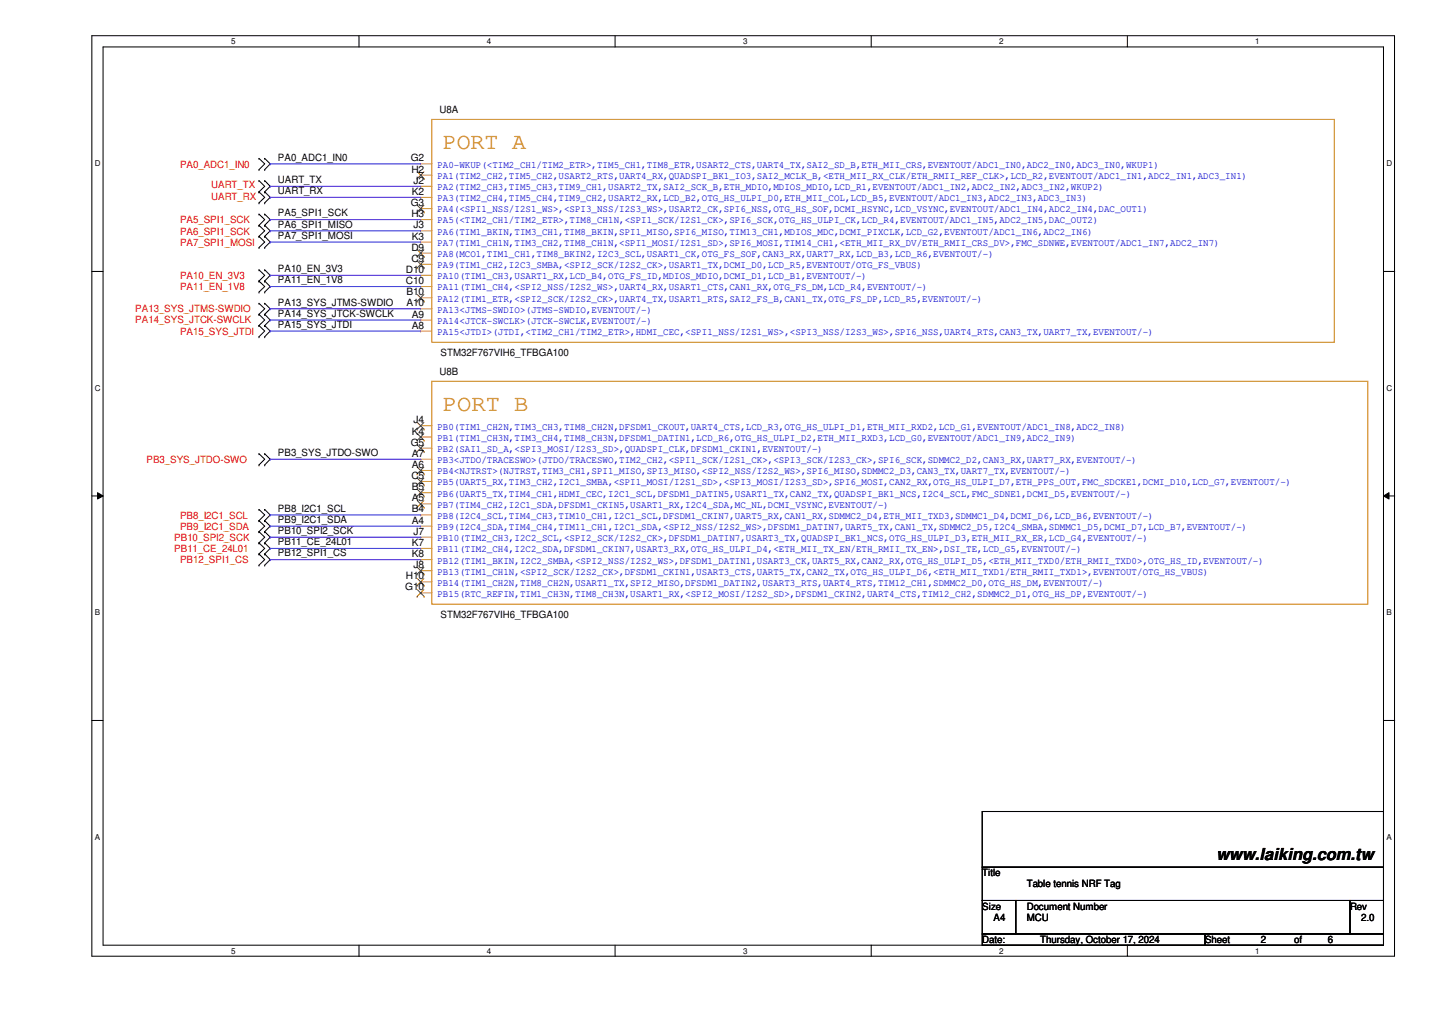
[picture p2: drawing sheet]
<svg xmlns="http://www.w3.org/2000/svg" width="297mm" height="210mm" viewBox="0 0 297 210" stroke-linecap="round" stroke-linejoin="round" font-family="sans-serif">
<defs><g id="words">
<g font-size="4.8" fill="#cc8006">
<text x="91.9" y="30.9">PORT A</text>
<text x="91.9" y="85.3">PORT B</text>
</g>
<text font-size="3.4" x="252.3" y="178.3">www.laiking.com.tw</text>
<g font-size="2.1">
<text x="91.2" y="23.4">U8A</text>
<text x="57.7" y="33.3">PA0_ADC1_IN0</text>
<text x="85.2" y="33.5">G2</text>
<text x="85.3" y="35.8">H2</text>
<text x="57.7" y="38">UART_TX</text>
<text x="57.7" y="40.3">UART_RX</text>
<text x="85.4" y="40.4">K2</text>
<text x="85.8" y="38.1">J2</text>
<text x="57.7" y="44.9">PA5_SPI1_SCK</text>
<text x="57.7" y="47.2">PA6_SPI1_MISO</text>
<text x="85.2" y="42.8">G3</text>
<text x="85.3" y="45">H3</text>
<text x="85.8" y="47.4">J3</text>
<text x="57.7" y="49.5">PA7_SPI1_MOSI</text>
<text x="85.3" y="52">D9</text>
<text x="85.4" y="49.7">K3</text>
<text x="57.7" y="58.8">PA11_EN_1V8</text>
<text x="57.7" y="56.4">PA10_EN_3V3</text>
<text x="84.2" y="56.6">D10</text>
<text x="84.2" y="58.9">C10</text>
<text x="85.3" y="54.3">C9</text>
<text x="57.7" y="65.7">PA14_SYS_JTCK-SWCLK</text>
<text x="57.7" y="63.4">PA13_SYS_JTMS-SWDIO</text>
<text x="84.3" y="61.3">B10</text>
<text x="84.3" y="63.5">A10</text>
<text x="85.4" y="65.9">A9</text>
<text x="57.7" y="68">PA15_SYS_JTDI</text>
<text x="85.4" y="68.2">A8</text>
<text x="91.2" y="77.8">U8B</text>
<text x="91.4" y="73.8">STM32F767VIH6_TFBGA100</text>
<text x="85.8" y="87.8">J4</text>
<text x="57.7" y="94.6">PB3_SYS_JTDO-SWO</text>
<text x="85.2" y="92.5">G5</text>
<text x="85.4" y="90.1">K4</text>
<text x="85.4" y="94.7">A7</text>
<text x="85.3" y="99.4">C5</text>
<text x="85.4" y="97.1">A6</text>
<text x="85.4" y="101.7">B5</text>
<text x="57.7" y="106.1">PB8_I2C1_SCL</text>
<text x="85.4" y="104">A5</text>
<text x="85.4" y="106.3">B4</text>
<text x="57.7" y="113.1">PB11_CE_24L01</text>
<text x="57.7" y="108.5">PB9_I2C1_SDA</text>
<text x="57.7" y="110.7">PB10_SPI2_SCK</text>
<text x="85.4" y="108.6">A4</text>
<text x="85.4" y="113.2">K7</text>
<text x="85.8" y="110.9">J7</text>
<text x="57.7" y="115.4">PB12_SPI1_CS</text>
<text x="85.4" y="115.6">K8</text>
<text x="85.8" y="117.9">J8</text>
<text x="84.1" y="122.5">G10</text>
<text x="84.2" y="120.2">H10</text>
<text x="91.4" y="128.1">STM32F767VIH6_TFBGA100</text>
<text x="203.8" y="181.8">Title</text>
<text x="213" y="184.1">Table tennis NRF Tag</text>
<text x="203.8" y="188.7">Size</text>
<text x="206.1" y="191">A4</text>
<text x="213" y="188.7">Document Number</text>
<text x="213" y="191">MCU</text>
<text x="280" y="188.7">Rev</text>
<text x="282.3" y="191">2.0</text>
<text x="203.8" y="195.6">Date:</text>
<text x="215.8" y="195.6">Thursday, October 17, 2024</text>
<text x="250" y="195.6">Sheet</text>
<text x="261.5" y="195.6">2</text>
<text x="268.5" y="195.6">of</text>
<text x="275.4" y="195.6">6</text>
</g>
<g font-size="2.1" fill="#f00">
<text x="37.3" y="34.8">PA0_ADC1_IN0</text>
<text x="43.8" y="38.9">UART_TX</text>
<text x="43.8" y="41.4">UART_RX</text>
<text x="37.3" y="46.3">PA5_SPI1_SCK</text>
<text x="37.3" y="48.6">PA6_SPI1_SCK</text>
<text x="37.3" y="50.9">PA7_SPI1_MOSI</text>
<text x="37.3" y="57.9">PA10_EN_3V3</text>
<text x="28.1" y="64.8">PA13_SYS_JTMS-SWDIO</text>
<text x="37.3" y="60.2">PA11_EN_1V8</text>
<text x="28.1" y="67.1">PA14_SYS_JTCK-SWCLK</text>
<text x="37.3" y="69.4">PA15_SYS_JTDI</text>
<text x="30.4" y="96">PB3_SYS_JTDO-SWO</text>
<text x="37.3" y="107.6">PB8_I2C1_SCL</text>
<text x="36.2" y="112.2">PB10_SPI2_SCK</text>
<text x="37.3" y="109.9">PB9_I2C1_SDA</text>
<text x="36.2" y="114.5">PB11_CE_24L01</text>
<text x="37.3" y="116.8">PB12_SPI1_CS</text>
</g>
<g font-size="2.1" fill="#00c">
<text x="90.7" y="34.8">PA0-WKUP(&lt;TIM2_CH1/TIM2_ETR&gt;,TIM5_CH1,TIM8_ETR,USART2_CTS,UART4_TX,SAI2_SD_B,ETH_MII_CRS,EVENTOUT/ADC1_IN0,ADC2_IN0,ADC3_IN0,WKUP1)</text>
<text x="90.7" y="37.1">PA1(TIM2_CH2,TIM5_CH2,USART2_RTS,UART4_RX,QUADSPI_BK1_IO3,SAI2_MCLK_B,&lt;ETH_MII_RX_CLK/ETH_RMII_REF_CLK&gt;,LCD_R2,EVENTOUT/ADC1_IN1,ADC2_IN1,ADC3_IN1)</text>
<text x="90.7" y="39.5">PA2(TIM2_CH3,TIM5_CH3,TIM9_CH1,USART2_TX,SAI2_SCK_B,ETH_MDIO,MDIOS_MDIO,LCD_R1,EVENTOUT/ADC1_IN2,ADC2_IN2,ADC3_IN2,WKUP2)</text>
<text x="90.7" y="41.7">PA3(TIM2_CH4,TIM5_CH4,TIM9_CH2,USART2_RX,LCD_B2,OTG_HS_ULPI_D0,ETH_MII_COL,LCD_B5,EVENTOUT/ADC1_IN3,ADC2_IN3,ADC3_IN3)</text>
<text x="90.7" y="44.1">PA4(&lt;SPI1_NSS/I2S1_WS&gt;,&lt;SPI3_NSS/I2S3_WS&gt;,USART2_CK,SPI6_NSS,OTG_HS_SOF,DCMI_HSYNC,LCD_VSYNC,EVENTOUT/ADC1_IN4,ADC2_IN4,DAC_OUT1)</text>
<text x="90.7" y="46.4">PA5(&lt;TIM2_CH1/TIM2_ETR&gt;,TIM8_CH1N,&lt;SPI1_SCK/I2S1_CK&gt;,SPI6_SCK,OTG_HS_ULPI_CK,LCD_R4,EVENTOUT/ADC1_IN5,ADC2_IN5,DAC_OUT2)</text>
<text x="90.7" y="48.7">PA6(TIM1_BKIN,TIM3_CH1,TIM8_BKIN,SPI1_MISO,SPI6_MISO,TIM13_CH1,MDIOS_MDC,DCMI_PIXCLK,LCD_G2,EVENTOUT/ADC1_IN6,ADC2_IN6)</text>
<text x="90.7" y="51">PA7(TIM1_CH1N,TIM3_CH2,TIM8_CH1N,&lt;SPI1_MOSI/I2S1_SD&gt;,SPI6_MOSI,TIM14_CH1,&lt;ETH_MII_RX_DV/ETH_RMII_CRS_DV&gt;,FMC_SDNWE,EVENTOUT/ADC1_IN7,ADC2_IN7)</text>
<text x="90.7" y="53.3">PA8(MCO1,TIM1_CH1,TIM8_BKIN2,I2C3_SCL,USART1_CK,OTG_FS_SOF,CAN3_RX,UART7_RX,LCD_B3,LCD_R6,EVENTOUT/-)</text>
<text x="90.7" y="55.6">PA9(TIM1_CH2,I2C3_SMBA,&lt;SPI2_SCK/I2S2_CK&gt;,USART1_TX,DCMI_D0,LCD_R5,EVENTOUT/OTG_FS_VBUS)</text>
<text x="90.7" y="57.9">PA10(TIM1_CH3,USART1_RX,LCD_B4,OTG_FS_ID,MDIOS_MDIO,DCMI_D1,LCD_B1,EVENTOUT/-)</text>
<text x="90.7" y="60.2">PA11(TIM1_CH4,&lt;SPI2_NSS/I2S2_WS&gt;,UART4_RX,USART1_CTS,CAN1_RX,OTG_FS_DM,LCD_R4,EVENTOUT/-)</text>
<text x="90.7" y="62.6">PA12(TIM1_ETR,&lt;SPI2_SCK/I2S2_CK&gt;,UART4_TX,USART1_RTS,SAI2_FS_B,CAN1_TX,OTG_FS_DP,LCD_R5,EVENTOUT/-)</text>
<text x="90.7" y="64.9">PA13&lt;JTMS-SWDIO&gt;(JTMS-SWDIO,EVENTOUT/-)</text>
<text x="90.7" y="67.2">PA14&lt;JTCK-SWCLK&gt;(JTCK-SWCLK,EVENTOUT/-)</text>
<text x="90.7" y="69.5">PA15&lt;JTDI&gt;(JTDI,&lt;TIM2_CH1/TIM2_ETR&gt;,HDMI_CEC,&lt;SPI1_NSS/I2S1_WS&gt;,&lt;SPI3_NSS/I2S3_WS&gt;,SPI6_NSS,UART4_RTS,CAN3_TX,UART7_TX,EVENTOUT/-)</text>
<text x="90.7" y="89.1">PB0(TIM1_CH2N,TIM3_CH3,TIM8_CH2N,DFSDM1_CKOUT,UART4_CTS,LCD_R3,OTG_HS_ULPI_D1,ETH_MII_RXD2,LCD_G1,EVENTOUT/ADC1_IN8,ADC2_IN8)</text>
<text x="90.7" y="91.4">PB1(TIM1_CH3N,TIM3_CH4,TIM8_CH3N,DFSDM1_DATIN1,LCD_R6,OTG_HS_ULPI_D2,ETH_MII_RXD3,LCD_G0,EVENTOUT/ADC1_IN9,ADC2_IN9)</text>
<text x="90.7" y="93.8">PB2(SAI1_SD_A,&lt;SPI3_MOSI/I2S3_SD&gt;,QUADSPI_CLK,DFSDM1_CKIN1,EVENTOUT/-)</text>
<text x="90.7" y="96.1">PB3&lt;JTDO/TRACESWO&gt;(JTDO/TRACESWO,TIM2_CH2,&lt;SPI1_SCK/I2S1_CK&gt;,&lt;SPI3_SCK/I2S3_CK&gt;,SPI6_SCK,SDMMC2_D2,CAN3_RX,UART7_RX,EVENTOUT/-)</text>
<text x="90.7" y="98.4">PB4&lt;NJTRST&gt;(NJTRST,TIM3_CH1,SPI1_MISO,SPI3_MISO,&lt;SPI2_NSS/I2S2_WS&gt;,SPI6_MISO,SDMMC2_D3,CAN3_TX,UART7_TX,EVENTOUT/-)</text>
<text x="90.7" y="100.7">PB5(UART5_RX,TIM3_CH2,I2C1_SMBA,&lt;SPI1_MOSI/I2S1_SD&gt;,&lt;SPI3_MOSI/I2S3_SD&gt;,SPI6_MOSI,CAN2_RX,OTG_HS_ULPI_D7,ETH_PPS_OUT,FMC_SDCKE1,DCMI_D10,LCD_G7,EVENTOUT/-)</text>
<text x="90.7" y="103">PB6(UART5_TX,TIM4_CH1,HDMI_CEC,I2C1_SCL,DFSDM1_DATIN5,USART1_TX,CAN2_TX,QUADSPI_BK1_NCS,I2C4_SCL,FMC_SDNE1,DCMI_D5,EVENTOUT/-)</text>
<text x="90.7" y="105.3">PB7(TIM4_CH2,I2C1_SDA,DFSDM1_CKIN5,USART1_RX,I2C4_SDA,MC_NL,DCMI_VSYNC,EVENTOUT/-)</text>
<text x="90.7" y="107.6">PB8(I2C4_SCL,TIM4_CH3,TIM10_CH1,I2C1_SCL,DFSDM1_CKIN7,UART5_RX,CAN1_RX,SDMMC2_D4,ETH_MII_TXD3,SDMMC1_D4,DCMI_D6,LCD_B6,EVENTOUT/-)</text>
<text x="90.7" y="109.9">PB9(I2C4_SDA,TIM4_CH4,TIM11_CH1,I2C1_SDA,&lt;SPI2_NSS/I2S2_WS&gt;,DFSDM1_DATIN7,UART5_TX,CAN1_TX,SDMMC2_D5,I2C4_SMBA,SDMMC1_D5,DCMI_D7,LCD_B7,EVENTOUT/-)</text>
<text x="90.7" y="112.2">PB10(TIM2_CH3,I2C2_SCL,&lt;SPI2_SCK/I2S2_CK&gt;,DFSDM1_DATIN7,USART3_TX,QUADSPI_BK1_NCS,OTG_HS_ULPI_D3,ETH_MII_RX_ER,LCD_G4,EVENTOUT/-)</text>
<text x="90.7" y="114.6">PB11(TIM2_CH4,I2C2_SDA,DFSDM1_CKIN7,USART3_RX,OTG_HS_ULPI_D4,&lt;ETH_MII_TX_EN/ETH_RMII_TX_EN&gt;,DSI_TE,LCD_G5,EVENTOUT/-)</text>
<text x="90.7" y="116.9">PB12(TIM1_BKIN,I2C2_SMBA,&lt;SPI2_NSS/I2S2_WS&gt;,DFSDM1_DATIN1,USART3_CK,UART5_RX,CAN2_RX,OTG_HS_ULPI_D5,&lt;ETH_MII_TXD0/ETH_RMII_TXD0&gt;,OTG_HS_ID,EVENTOUT/-)</text>
<text x="90.7" y="119.2">PB13(TIM1_CH1N,&lt;SPI2_SCK/I2S2_CK&gt;,DFSDM1_CKIN1,USART3_CTS,UART5_TX,CAN2_TX,OTG_HS_ULPI_D6,&lt;ETH_MII_TXD1/ETH_RMII_TXD1&gt;,EVENTOUT/OTG_HS_VBUS)</text>
<text x="90.7" y="121.5">PB14(TIM1_CH2N,TIM8_CH2N,USART1_TX,SPI2_MISO,DFSDM1_DATIN2,USART3_RTS,UART4_RTS,TIM12_CH1,SDMMC2_D0,OTG_HS_DM,EVENTOUT/-)</text>
<text x="90.7" y="123.8">PB15(RTC_REFIN,TIM1_CH3N,TIM8_CH3N,USART1_RX,&lt;SPI2_MOSI/I2S2_SD&gt;,DFSDM1_CKIN2,UART4_CTS,TIM12_CH2,SDMMC2_D1,OTG_HS_DP,EVENTOUT/-)</text>
</g>
<g font-size="1.7">
<text x="47.9" y="9.1">5</text>
<text x="101" y="9.1">4</text>
<text x="154.1" y="9.1">3</text>
<text x="207.3" y="9.1">2</text>
<text x="260.4" y="9.1">1</text>
<text x="19.6" y="34.5">D</text>
<text x="287.6" y="34.5">D</text>
<text x="19.6" y="81.1">C</text>
<text x="287.6" y="81.1">C</text>
<text x="19.6" y="127.6">B</text>
<text x="287.6" y="127.6">B</text>
<text x="19.6" y="174.2">A</text>
<text x="287.6" y="174.2">A</text>
<text x="47.9" y="197.8">5</text>
<text x="101" y="197.8">4</text>
<text x="154.1" y="197.8">3</text>
<text x="207.3" y="197.8">2</text>
<text x="260.4" y="197.8">1</text>
</g>
</g></defs>
<path d="M19.1 7.4h270.2v190.9h-270.2zM21.4 9.7h265.6v186.3h-265.6z" fill="none" stroke="#000" stroke-width=".21"/>
<g fill="#fff">
<path d="M47.9 7.7h1v1.8h-1z"/>
<path d="M47.9 196.3h1v1.9h-1z"/>
</g>
<path d="M74.5 7.4v2.3M74.5 196v2.4" fill="none" stroke="#000" stroke-width=".21"/>
<g fill="#fff">
<path d="M101 7.7h.9v1.8h-.9z"/>
<path d="M101 196.3h.9v1.9h-.9z"/>
</g>
<path d="M127.6 7.4v2.3M127.6 196v2.4" fill="none" stroke="#000" stroke-width=".21"/>
<g fill="#fff">
<path d="M154.1 7.7h1v1.8h-1z"/>
<path d="M154.1 196.3h1v1.9h-1z"/>
</g>
<path d="M180.7 7.4v2.3M180.7 196v2.4" fill="none" stroke="#000" stroke-width=".21"/>
<g fill="#fff">
<path d="M207.3 7.7h.9v1.8h-.9z"/>
<path d="M207.3 196.3h.9v1.9h-.9z"/>
</g>
<path d="M233.8 7.4v2.3M233.8 196v2.4" fill="none" stroke="#000" stroke-width=".21"/>
<g fill="#fff">
<path d="M260.4 7.7h.9v1.8h-.9z"/>
<path d="M260.4 196.3h.9v1.9h-.9z"/>
<path d="M19.6 33h1.2v1.9h-1.2z"/>
<path d="M287.6 33h1.2v1.9h-1.2z"/>
<path d="M19.6 79.6h1.2v1.8h-1.2z"/>
<path d="M287.6 79.6h1.2v1.8h-1.2z"/>
</g>
<path d="M19.1 56.3h2.3M287 56.3h2.3" fill="none" stroke="#000" stroke-width=".21"/>
<g fill="#fff">
<path d="M19.6 126.2h1.1v1.8h-1.1z"/>
<path d="M287.6 126.2h1.1v1.8h-1.1z"/>
</g>
<path d="M19.1 102.9h2.3M20.2 102.2l1.2 .7-1.2 .6zM287 102.9l1.1-.7v1.3zM287 102.9h2.3" fill="none" stroke="#000" stroke-width=".21"/>
<path d="M20.2 102.2l1.2 .7-1.2 .6zM287 102.9l1.1-.7v1.3z" fill="#000"/>
<g fill="#fff">
<path d="M19.6 172.7h1.1v1.9h-1.1z"/>
<path d="M287.6 172.7h1.1v1.9h-1.1z"/>
</g>
<g fill="none" stroke="#000" stroke-width=".21">
<path d="M53.7 35.2h.1M53.7 32.9h.1M53.7 39.8h.1M53.7 37.5h.1M53.7 32.9l1.2 1.1-1.2 1.2M53.7 37.5l1.2 1.1-1.2 1.2M53.7 39.8l1.2 1.1-1.2 1.2M54.9 32.9h.1M54.9 35.2h.1M54.9 37.5h.1M54.9 39.8h.1M54.9 32.9l1.1 1.1-1.1 1.2"/>
<path d="M54.9 37.5l1.1 1.1-1.1 1.2M54.9 39.8l1.1 1.1-1.1 1.2M53.7 46.7h.1M53.7 44.4h.1M53.7 49h.1M53.7 51.3h.1M53.7 58.3h.1M53.7 56h.1M53.7 42.1h.1M53.7 44.4l1.2 1.2-1.2 1.1M53.7 46.7l1.2 1.2-1.2 1.1M53.7 49l1.2 1.2-1.2 1.1"/>
<path d="M53.7 58.3l1.2 1.1-1.2 1.2M53.7 56l1.2 1.1-1.2 1.2M54.9 44.4h.1M54.9 46.7h.1M54.9 49h.1M54.9 51.3h.1M54.9 58.3h.1M54.9 56h.1M54.9 42.1h.1M54.9 44.4l1.1 1.2-1.1 1.1M54.9 46.7l1.1 1.2-1.1 1.1M54.9 49l1.1 1.2-1.1 1.1"/>
<path d="M54.9 58.3l1.1 1.1-1.1 1.2M54.9 56l1.1 1.1-1.1 1.2M53.7 69.8h.1M53.7 67.5h.1M53.7 65.2h.1M53.7 62.9h.1M53.7 60.6h.1M53.7 67.5l1.2 1.2-1.2 1.1M53.7 65.2l1.2 1.2-1.2 1.1M53.7 62.9l1.2 1.1-1.2 1.2M54.9 67.5h.1M54.9 69.8h.1"/>
<path d="M54.9 65.2h.1M54.9 62.9h.1M54.9 60.6h.1M54.9 67.5l1.1 1.2-1.1 1.1M54.9 65.2l1.1 1.2-1.1 1.1M54.9 62.9l1.1 1.1-1.1 1.2M53.7 96.4h.1M53.7 94.1h.1M53.7 94.1l1.2 1.1-1.2 1.2M54.9 94.1h.1M54.9 96.4h.1M54.9 94.1l1.1 1.1-1.1 1.2"/>
<path d="M53.7 117.2h.1M53.7 114.9h.1M53.7 112.6h.1M53.7 108h.1M53.7 105.7h.1M53.7 110.3h.1M53.7 114.9l1.2 1.2-1.2 1.1M53.7 112.6l1.2 1.1-1.2 1.2M53.7 105.7l1.2 1.1-1.2 1.2M53.7 108l1.2 1.1-1.2 1.2M53.7 110.3l1.2 1.1-1.2 1.2M54.9 114.9h.1"/>
<path d="M54.9 117.2h.1M54.9 112.6h.1M54.9 105.7h.1M54.9 108h.1M54.9 110.3h.1M54.9 114.9l1.1 1.2-1.1 1.1M54.9 112.6l1.1 1.1-1.1 1.2M54.9 105.7l1.1 1.1-1.1 1.2M54.9 108l1.1 1.1-1.1 1.2M54.9 110.3l1.1 1.1-1.1 1.2M19.1 149.4h2.3M287 149.4h2.3"/>
<path d="M203.8 168.3h83.2v11.6h-83.2zM203.8 179.9h83.2v6.9h-83.2zM203.8 186.8h6.9v6.9h-6.9zM203.8 193.7h46.2v2.3h-46.2zM210.7 186.8h69.3v6.9h-69.3zM250 193.7h37v2.3h-37zM280 186.8h7v6.9h-7z"/>
</g>
<path d="M89.6 24.8h187.2v46.2h-187.2zM89.6 79.1h194.1v46.2h-194.1z" fill="none" stroke="#cc8006" stroke-width=".21"/>
<g fill="none" stroke="#a84" stroke-width=".21">
<path d="M87.2 34h.1M87.2 36.3h.1M87.2 38.6h.1M87.2 34h2.4M87.2 36.3h2.4M87.2 38.6h2.4M87.2 40.9h.1M87.2 43.3h.1M87.2 45.6h.1M87.2 47.9h.1M87.2 50.2h.1M87.2 52.5h.1"/>
<path d="M87.2 54.8h.1M87.2 57.1h.1M87.2 59.4h.1M87.2 40.9h2.4M87.2 43.3h2.4M87.2 45.6h2.4M87.2 47.9h2.4M87.2 50.2h2.4M87.2 52.5h2.4M87.2 54.8h2.4M87.2 57.1h2.4M87.2 59.4h2.4"/>
<path d="M87.2 61.8h.1M87.2 64h.1M87.2 66.4h.1M87.2 68.7h.1M87.2 61.8h2.4M87.2 64h2.4M87.2 66.4h2.4M87.2 68.7h2.4M87.2 88.3h.1M87.2 90.6h.1M87.2 93h.1M87.2 95.2h.1"/>
<path d="M87.2 97.6h.1M87.2 99.9h.1M87.2 88.3h2.4M87.2 90.6h2.4M87.2 93h2.4M87.2 95.2h2.4M87.2 97.6h2.4M87.2 99.9h2.4M87.2 102.2h.1M87.2 104.5h.1M87.2 106.8h.1M87.2 109.1h.1"/>
<path d="M87.2 111.4h.1M87.2 113.7h.1M87.2 116.1h.1M87.2 118.4h.1M87.2 102.2h2.4M87.2 104.5h2.4M87.2 106.8h2.4M87.2 109.1h2.4M87.2 111.4h2.4M87.2 113.7h2.4M87.2 116.1h2.4M87.2 118.4h2.4"/>
<path d="M87.2 120.7h.1M87.2 123h.1M87.2 120.7h2.4M87.2 123h2.4"/>
</g>
<g fill="none" stroke="#804000" stroke-width=".21">
<path d="M86.5 37h.1M86.6 35.6l1.4 1.4M87.9 35.6l-1.4 1.4M88 37h.1M86.5 44h.1M86.5 53.2h.1M86.5 55.5h.1M86.6 42.6l1.4 1.4M86.6 51.8l1.4 1.4M86.6 54.1l1.4 1.4M87.9 42.6l-1.4 1.4M87.9 51.8l-1.4 1.4"/>
<path d="M87.9 54.1l-1.4 1.4M88 44h.1M88 53.2h.1M88 55.5h.1M86.5 62.5h.1M86.6 61.1l1.4 1.4M87.9 61.1l-1.4 1.4M88 62.5h.1M86.5 89h.1M86.5 91.4h.1M86.5 93.7h.1M86.5 98.3h.1"/>
<path d="M86.6 87.6l1.4 1.4M86.6 90l1.4 1.4M86.6 92.3l1.4 1.4M86.6 96.9l1.4 1.4M86.6 99.2l1.4 1.4M87.9 87.6l-1.4 1.4M87.9 90l-1.4 1.4M87.9 92.3l-1.4 1.4M87.9 96.9l-1.4 1.4M87.9 99.2l-1.4 1.4M88 89h.1M88 91.4h.1"/>
<path d="M88 93.7h.1M88 98.3h.1M86.5 100.6h.1M86.5 102.9h.1M86.5 105.2h.1M86.5 119.1h.1M86.6 101.5l1.4 1.4M86.6 103.8l1.4 1.4M86.6 117.7l1.4 1.4M87.9 101.5l-1.4 1.4M87.9 103.8l-1.4 1.4M87.9 117.7l-1.4 1.4"/>
<path d="M88 100.6h.1M88 102.9h.1M88 105.2h.1M88 119.1h.1M86.5 121.4h.1M86.5 123.7h.1M86.6 120l1.4 1.4M86.6 122.3l1.4 1.4M87.9 120l-1.4 1.4M87.9 122.3l-1.4 1.4M88 121.4h.1M88 123.7h.1"/>
</g>
<g fill="none" stroke="#4200ff" stroke-width=".21">
<path d="M56 34h.1M56 38.6h.1M56 34h31.2M56 38.6h31.2M56 45.6h.1M56 47.9h.1M56 50.2h.1M56 59.4h.1M56 57.1h.1M56 40.9h.1M56 45.6h31.2M56 47.9h31.2"/>
<path d="M56 50.2h31.2M56 59.4h31.2M56 57.1h31.2M56 40.9h31.2M56 68.7h.1M56 66.4h.1M56 64h.1M56 68.7h31.2M56 66.4h31.2M56 64h31.2M56 95.2h.1M56 95.2h31.2"/>
<path d="M56 116.1h.1M56 113.7h.1M56 106.8h.1M56 109.1h.1M56 111.4h.1M56 116.1h31.2M56 113.7h31.2M56 106.8h31.2M56 109.1h31.2M56 111.4h31.2"/>
</g>
<use href="#words"/>
</svg>
